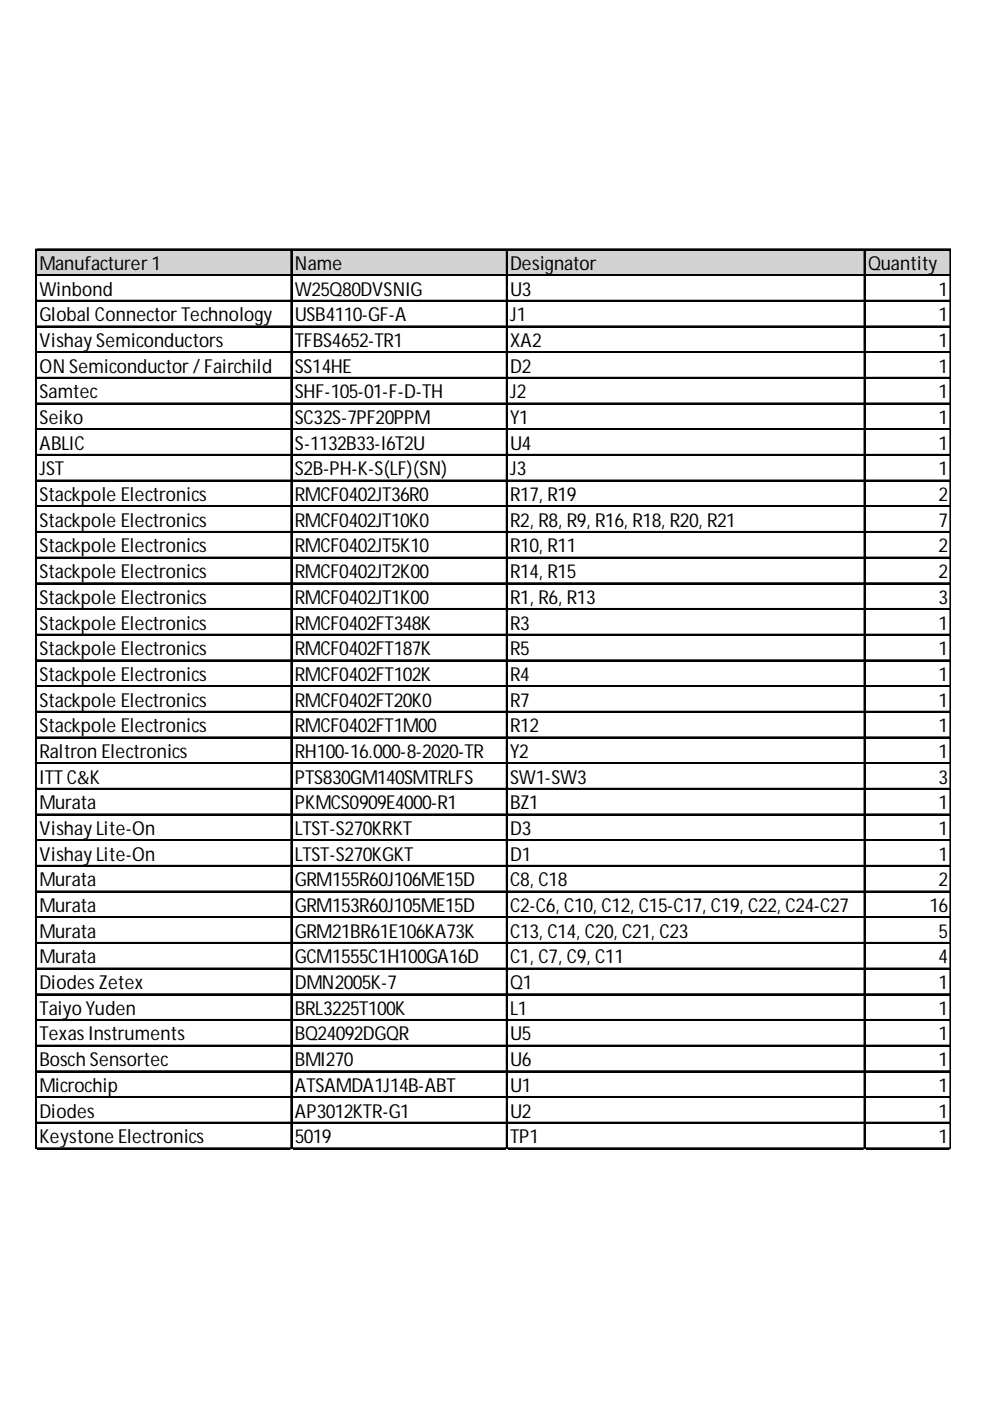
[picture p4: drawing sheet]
<svg xmlns="http://www.w3.org/2000/svg" width="210mm" height="297mm" viewBox="0 0 210 297" stroke-linecap="round" stroke-linejoin="round" font-family="sans-serif">
<defs><g id="words">
<g font-size="4.1">
<text x="8.4" y="57.2">Manufacturer1</text>
<text x="62.5" y="57.2">Name</text>
<text x="108.2" y="57.2">Designator</text>
<text x="184" y="57.2">Quantity</text>
<text x="8.4" y="62.7">Winbond</text>
<text x="62.5" y="62.7">W25Q80DVSNIG</text>
<text x="108.2" y="62.7">U3</text>
<text x="199" y="62.7">1</text>
<text x="8.4" y="68.1">Global ConnectorTechnology</text>
<text x="62.5" y="68.1">USB4110-GF-A</text>
<text x="108.2" y="68.1">J1</text>
<text x="199" y="68.1">1</text>
<text x="8.4" y="73.6">VishaySemiconductors</text>
<text x="62.5" y="73.6">TFBS4652-TR1</text>
<text x="108.2" y="73.6">XA2</text>
<text x="199" y="73.6">1</text>
<text x="8.4" y="79">ON Semiconductor/Fairchild</text>
<text x="62.5" y="79">SS14HE</text>
<text x="108.2" y="79">D2</text>
<text x="199" y="79">1</text>
<text x="8.4" y="84.5">Samtec</text>
<text x="8.4" y="89.9">Seiko</text>
<text x="62.5" y="84.5">SHF-105-01-F-D-TH</text>
<text x="62.5" y="89.9">SC32S-7PF20PPM</text>
<text x="108.2" y="84.5">J2</text>
<text x="108.2" y="89.9">Y1</text>
<text x="199" y="84.5">1</text>
<text x="199" y="89.9">1</text>
<text x="8.4" y="95.3">ABLIC</text>
<text x="62.5" y="95.3">S-1132B33-I6T2U</text>
<text x="108.2" y="95.3">U4</text>
<text x="199" y="95.3">1</text>
<text x="8.4" y="100.8">JST</text>
<text x="62.5" y="100.8">S2B-PH-K-S(LF)(SN)</text>
<text x="108.2" y="100.8">J3</text>
<text x="199" y="100.8">1</text>
<text x="8.4" y="106.2">Stackpole Electronics</text>
<text x="62.5" y="106.2">RMCF0402JT36R0</text>
<text x="108.2" y="106.2">R17, R19</text>
<text x="199" y="106.2">2</text>
<text x="8.4" y="111.7">Stackpole Electronics</text>
<text x="62.5" y="111.7">RMCF0402JT10K0</text>
<text x="108.2" y="111.7">R2, R8, R9, R16, R18, R20, R21</text>
<text x="199" y="111.7">7</text>
<text x="8.4" y="117.1">Stackpole Electronics</text>
<text x="62.5" y="117.1">RMCF0402JT5K10</text>
<text x="108.2" y="117.1">R10, R11</text>
<text x="199" y="117.1">2</text>
<text x="8.4" y="122.6">Stackpole Electronics</text>
<text x="62.5" y="122.6">RMCF0402JT2K00</text>
<text x="108.2" y="122.6">R14, R15</text>
<text x="199" y="122.6">2</text>
<text x="8.4" y="128">Stackpole Electronics</text>
<text x="62.5" y="128">RMCF0402JT1K00</text>
<text x="108.2" y="128">R1, R6, R13</text>
<text x="199" y="128">3</text>
<text x="8.4" y="133.5">Stackpole Electronics</text>
<text x="62.5" y="133.5">RMCF0402FT348K</text>
<text x="108.2" y="133.5">R3</text>
<text x="199" y="133.5">1</text>
<text x="8.4" y="138.9">Stackpole Electronics</text>
<text x="62.5" y="138.9">RMCF0402FT187K</text>
<text x="108.2" y="138.9">R5</text>
<text x="199" y="138.9">1</text>
<text x="8.4" y="144.4">Stackpole Electronics</text>
<text x="8.4" y="149.8">Stackpole Electronics</text>
<text x="62.5" y="144.4">RMCF0402FT102K</text>
<text x="62.5" y="149.8">RMCF0402FT20K0</text>
<text x="108.2" y="144.4">R4</text>
<text x="108.2" y="149.8">R7</text>
<text x="199" y="144.4">1</text>
<text x="199" y="149.8">1</text>
<text x="8.4" y="155.3">Stackpole Electronics</text>
<text x="62.5" y="155.3">RMCF0402FT1M00</text>
<text x="108.2" y="155.3">R12</text>
<text x="199" y="155.3">1</text>
<text x="8.4" y="160.7">Raltron Electronics</text>
<text x="62.5" y="160.7">RH100-16.000-8-2020-TR</text>
<text x="108.2" y="160.7">Y2</text>
<text x="199" y="160.7">1</text>
<text x="8.4" y="166.1">ITTC&amp;K</text>
<text x="62.5" y="166.1">PTS830GM140SMTRLFS</text>
<text x="108.2" y="166.1">SW1-SW3</text>
<text x="199" y="166.1">3</text>
<text x="8.4" y="171.6">Murata</text>
<text x="62.5" y="171.6">PKMCS0909E4000-R1</text>
<text x="108.2" y="171.6">BZ1</text>
<text x="199" y="171.6">1</text>
<text x="8.4" y="177">VishayLite-On</text>
<text x="62.5" y="177">LTST-S270KRKT</text>
<text x="108.2" y="177">D3</text>
<text x="199" y="177">1</text>
<text x="8.4" y="182.5">VishayLite-On</text>
<text x="62.5" y="182.5">LTST-S270KGKT</text>
<text x="108.2" y="182.5">D1</text>
<text x="199" y="182.5">1</text>
<text x="8.4" y="187.9">Murata</text>
<text x="62.5" y="187.9">GRM155R60J106ME15D</text>
<text x="108.2" y="187.9">C8, C18</text>
<text x="199" y="187.9">2</text>
<text x="8.4" y="193.4">Murata</text>
<text x="62.5" y="193.4">GRM153R60J105ME15D</text>
<text x="108.2" y="193.4">C2-C6, C10, C12, C15-C17, C19, C22, C24-C27</text>
<text x="197.1" y="193.4">16</text>
<text x="8.4" y="198.8">Murata</text>
<text x="62.5" y="198.8">GRM21BR61E106KA73K</text>
<text x="108.2" y="198.8">C13, C14, C20, C21, C23</text>
<text x="199" y="198.8">5</text>
<text x="8.4" y="204.3">Murata</text>
<text x="8.4" y="209.7">DiodesZetex</text>
<text x="62.5" y="204.3">GCM1555C1H100GA16D</text>
<text x="62.5" y="209.7">DMN2005K-7</text>
<text x="108.2" y="204.3">C1, C7, C9, C11</text>
<text x="108.2" y="209.7">Q1</text>
<text x="199" y="204.3">4</text>
<text x="199" y="209.7">1</text>
<text x="8.4" y="215.2">Taiyo Yuden</text>
<text x="62.5" y="215.2">BRL3225T100K</text>
<text x="108.2" y="215.2">L1</text>
<text x="199" y="215.2">1</text>
<text x="8.4" y="220.6">TexasInstruments</text>
<text x="62.5" y="220.6">BQ24092DGQR</text>
<text x="108.2" y="220.6">U5</text>
<text x="199" y="220.6">1</text>
<text x="8.4" y="226">Bosch Sensortec</text>
<text x="62.5" y="226">BMI270</text>
<text x="108.2" y="226">U6</text>
<text x="199" y="226">1</text>
<text x="8.4" y="231.5">Microchip</text>
<text x="62.5" y="231.5">ATSAMDA1J14B-ABT</text>
<text x="108.2" y="231.5">U1</text>
<text x="199" y="231.5">1</text>
<text x="8.4" y="236.9">Diodes</text>
<text x="62.5" y="236.9">AP3012KTR-G1</text>
<text x="108.2" y="236.9">U2</text>
<text x="199" y="236.9">1</text>
<text x="8.4" y="242.4">Keystone Electronics</text>
<text x="62.5" y="242.4">5019</text>
<text x="108.2" y="242.4">TP1</text>
<text x="199" y="242.4">1</text>
</g>
</g></defs>
<path d="M7.8 53h193.8v5.5h-193.8z" fill="#d3d3d3"/>
<g fill="none" stroke="#000" stroke-width=".27">
<path d="M7.6 52.8v190.9M7.7 52.8v190.9M7.9 52.8h193.7M7.9 52.9h193.7M7.9 58.2h193.7M7.9 58.4h193.7M61.7 53.1v190.6M61.8 53.1v190.6M107.4 53.1v190.6M107.5 53.1v190.6M183.2 53.1v190.6M183.4 53.1v190.6"/>
<path d="M201.4 53.1v190.6M7.9 63.7h193.7M7.9 63.8h193.7M7.9 69.1h193.7M7.9 69.3h193.7M7.9 74.6h193.7M7.9 74.7h193.7M7.9 80h193.7M7.9 80.2h193.7M7.9 85.5h193.7M7.9 85.6h193.7M7.9 90.9h193.7"/>
<path d="M7.9 91h193.7M7.9 96.4h193.7M7.9 96.5h193.7M7.9 101.8h193.7M7.9 101.9h193.7M7.9 107.3h193.7M7.9 107.4h193.7M7.9 112.7h193.7M7.9 112.8h193.7M7.9 118.1h193.7M7.9 118.3h193.7M7.9 123.6h193.7"/>
<path d="M7.9 123.7h193.7M7.9 129h193.7M7.9 129.2h193.7M7.9 134.5h193.7M7.9 134.6h193.7M7.9 139.9h193.7M7.9 140.1h193.7M7.9 145.4h193.7M7.9 145.5h193.7M7.9 150.8h193.7M7.9 151h193.7M7.9 156.3h193.7"/>
<path d="M7.9 156.4h193.7M7.9 161.7h193.7M7.9 161.8h193.7M7.9 167.2h193.7M7.9 167.3h193.7M7.9 172.6h193.7M7.9 172.7h193.7M7.9 178h193.7M7.9 178.2h193.7M7.9 183.5h193.7M7.9 183.6h193.7M7.9 188.9h193.7"/>
<path d="M7.9 189.1h193.7M7.9 194.4h193.7M7.9 194.5h193.7M7.9 199.8h193.7M7.9 200h193.7M7.9 205.3h193.7M7.9 205.4h193.7M7.9 210.7h193.7M7.9 210.9h193.7M7.9 216.2h193.7M7.9 216.3h193.7M7.9 221.6h193.7"/>
<path d="M7.9 221.7h193.7M7.9 227.1h193.7M7.9 227.2h193.7M7.9 232.5h193.7M7.9 232.6h193.7M7.9 238h193.7M7.9 238.1h193.7M7.9 243.4h193.7M7.9 243.5h193.7"/>
</g>
<path d="M201.5 53.1v190.6" fill="none" stroke="#000" stroke-width=".21"/>
<path d="M7.6 243.7h.1" fill="none" stroke="#e0e0e0" stroke-width=".27"/>
<path d="M7.6 243.7h.3z" fill="#e0e0e0"/>
<path d="M61.7 243.7h.1" fill="none" stroke="#e0e0e0" stroke-width=".27"/>
<path d="M61.7 243.7h.3z" fill="#e0e0e0"/>
<path d="M107.4 243.7h.1" fill="none" stroke="#e0e0e0" stroke-width=".27"/>
<path d="M107.4 243.7h.2z" fill="#e0e0e0"/>
<path d="M183.2 243.7h.1" fill="none" stroke="#e0e0e0" stroke-width=".27"/>
<path d="M183.2 243.7h.3z" fill="#e0e0e0"/>
<path d="M201.4 243.7h.1" fill="none" stroke="#e0e0e0" stroke-width=".27"/>
<path d="M201.4 243.7h.2z" fill="#e0e0e0"/>
<use href="#words"/>
</svg>
